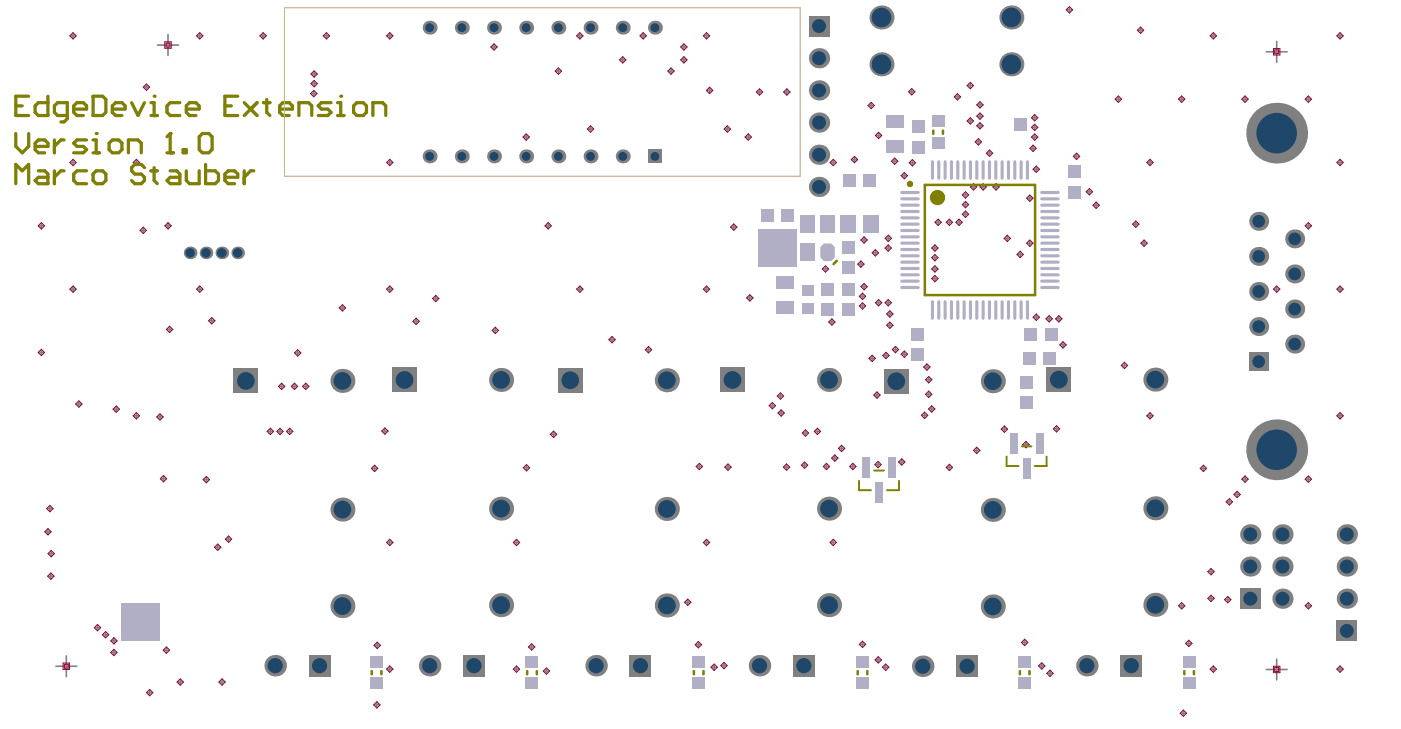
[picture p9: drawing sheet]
<svg xmlns="http://www.w3.org/2000/svg" width="368mm" height="192mm" viewBox="0 0 368 192" stroke-linecap="round" stroke-linejoin="round" font-family="sans-serif">
<g fill="none" stroke="#808080" stroke-width=".42">
<path d="M18.7 9.4h1M19.2 8.9v1M41.4 11.8h5.5M44.2 9.1v5.5M52 9.4h1M52.5 8.9v1M68.7 9.4h1M69.2 8.9v1M82.1 19.4h1M82.6 18.9v1M85.3 9.4h1M85.8 8.9v1"/>
<path d="M102 9.4h1M102.5 8.9v1M112.4 7.3h1.1M112.9 6.7v1.2M120.8 7.3h1.2M121.4 6.7v1.2M129.3 7.3h1.2M129.4 12.3h1M129.9 6.7v1.2M129.9 11.8v1M137.7 7.3h1.2M138.3 6.7v1.2"/>
<path d="M146.2 7.3h1.2M146.3 18.7h1M146.8 6.7v1.2M146.8 18.2v1M151.9 9.4h1M152.4 8.9v1M154.7 7.3h1.1M155.2 6.7v1.2M163.1 7.3h1.2M163.2 15.7h1M163.7 6.7v1.2M163.7 15.2v1"/>
<path d="M168.6 9.4h1M169.1 8.9v1M171.6 7.3h1.2M172.2 6.7v1.2M175.9 18.7h1M176.4 18.2v1M179.3 12.3h1M179.3 15.7h1M179.8 11.8v1M179.8 15.2v1M185.2 9.4h1M185.7 8.9v1"/>
<path d="M214.4 15.3h1.8M214.4 6.8h1.8M215.3 5.9v1.9M215.3 14.4v1.8M230.4 16.9h2.6M230.4 4.6h2.6M231.7 3.3v2.6M231.7 15.6v2.6M264.6 16.9h2.6M264.6 4.6h2.6M265.9 3.3v2.6M265.9 15.6v2.6"/>
<path d="M280.6 2.6h1M281.1 2.1v1M299.3 7.9h1M299.8 7.4v1M318.5 9.4h1M319 8.9v1M332.9 13.6h5.5M335.6 10.9v5.5M351.8 9.4h1M352.3 8.9v1M38 22.9h1M38.5 22.4v1"/>
<path d="M82 24.6h1M82.1 22h1M82.5 24.1v1M82.6 21.5v1M137.8 36h1M138.3 35.5v1M154.7 33.9h1M155.2 33.4v1M186.1 23.8h1M186.6 23.3v1M190.7 33.9h1M191.2 33.4v1"/>
<path d="M196.2 36h1M196.7 35.5v1M199.2 24.2h1M199.7 23.7v1M206.4 24.2h1M206.9 23.7v1M214.4 23.8h1.8M214.4 32.2h1.8M215.3 22.8v1.9M215.3 31.3v1.8M215.3 39.7v1.9M228.5 27.7h1"/>
<path d="M229 27.2v1M230.5 35.6h1M231 35.1v1M239.2 24.1h1M239.7 23.6v1M251.2 25.4h1M251.7 24.9v1M254.6 22.5h1M254.6 31.8h1M255.1 22v1M255.1 31.3v1M256.7 37.3h1"/>
<path d="M257.1 27.6h1M257.1 33.1h1M257.1 30.5h1M257.2 36.8v1M257.6 27.1v1M257.6 30v1M257.6 32.6v1M260.1 39.8v1M271.1 39h1M271.5 36h1M271.5 33.5h1M271.5 30.9h1"/>
<path d="M271.6 38.5v1M272 30.4v1M272 33v1M272 35.5v1M293.5 26.1h1M294 25.6v1M310.1 26.1h1M310.6 25.6v1M326.8 26.1h1M327.3 25.6v1M333 35h5.3M335.6 32.3v5.4"/>
<path d="M343.4 26.1h1M343.9 25.6v1M10.4 59.3h1M10.9 58.8v1M18.7 42.7h1M19.2 42.2v1M35.4 42.7h1M35.9 42.2v1M43.7 59.3h1M44.2 58.8v1M102 42.7h1M102.5 42.2v1"/>
<path d="M112.4 41.1h1.1M112.9 40.5v1.2M120.8 41.1h1.2M121.4 40.5v1.2M129.3 41.1h1.2M129.9 40.5v1.2M137.7 41.1h1.2M138.3 40.5v1.2M143.6 59.3h1M144.1 58.8v1M146.2 41.1h1.2M146.8 40.5v1.2"/>
<path d="M154.7 41.1h1.1M155.2 40.5v1.2M163.1 41.1h1.2M163.7 40.5v1.2M171.6 41.1h1.2M172.2 40.5v1.2M192.4 59.7h1M192.9 59.2v1M214.4 49.1h1.8M214.4 40.7h1.8M215.3 48.2v1.8M218.5 42.7h1"/>
<path d="M219 42.2v1M224.1 41.9h1M224.6 41.4v1M234.7 42.4h1M235.2 41.9v1M237.2 46.2h1M237.7 45.7v1M239.3 42.8h1M239.8 42.3v1M246.1 58.4h1M246.6 57.9v1M249.1 58.4h1"/>
<path d="M249.6 57.9v1M251.6 58.4h1M252.1 57.9v1M253.3 51.2h1M253.3 53.8h1M253.3 56.3h1M253.8 50.7v1M253.8 53.3v1M253.8 55.8v1M255.4 49.1h1M255.9 48.6v1M258 49.1h1"/>
<path d="M258.5 48.6v1M259.6 40.3h1M261.3 49.1h1M261.8 48.6v1M270.2 52.1h1M270.7 51.6v1M271.9 44.5h1M272.4 44v1M282.5 41.1h1M283 40.6v1M285.9 50.4h1M286.4 49.9v1"/>
<path d="M287.7 53.9h1M288.2 53.4v1M298.1 58.9h1M298.6 58.4v1M301.8 42.7h1M302.3 42.2v1M330.1 58.2h1.6M330.9 57.3v1.7M343.4 59.3h1M343.9 58.8v1M351.8 42.7h1M352.3 42.2v1"/>
<path d="M18.7 76h1M19.2 75.5v1M37.2 60.5h1M37.7 60v1M49.4 66.4h1.2M50 65.8v1.3M52 76h1M52.5 75.5v1M53.5 66.4h1.3M54.2 65.8v1.3M57.7 66.4h1.2M58.3 65.8v1.3"/>
<path d="M61.9 66.4h1.2M62.5 65.8v1.3M102 76h1M102.5 75.5v1M114.1 78.5h1M114.6 78v.9M151.9 76h1M152.4 75.5v1M185.2 76h1M185.7 75.5v1M196.6 78.3h1M197.1 77.8v1"/>
<path d="M216.5 70.7h1M217 70.2v1M225.8 69.4h1M226.2 77.9h1M226.3 68.9v1M226.7 63.1h1M226.7 75.3h1M226.7 77.4v1M226.7 79.9v1M227.2 62.6v1M227.2 74.8v1M229.6 66.4h1"/>
<path d="M230.1 65.9v1M230.5 79.5h1M231 79v1M233 79.5h1M233 65.2h1M233 62.6h1M233.5 64.7v1M233.5 79v1M233.5 62.1v1M245.3 70.7h1M245.3 73.2h1M245.3 67.7h1"/>
<path d="M245.3 65.2h1M245.8 64.7v1M245.8 67.2v1M245.8 70.2v1M245.8 72.7v1M264.3 62.6h1M264.8 62.1v1M267.7 66.9h1M268.2 66.4v1M270.2 63.9h1M270.7 63.4v1M300.3 63.9h1"/>
<path d="M300.8 63.4v1M330.1 76.6h1.6M330.1 67.4h1.6M330.9 66.5v1.7M330.9 75.8v1.6M335.1 76h1M335.6 75.5v1M339.5 62.8h1.7M339.5 72h1.7M340.4 61.9v1.7M340.4 71.1v1.7M351.8 76h1"/>
<path d="M352.3 75.5v1M10.4 92.6h1M10.9 92.1v1M44.1 86.6h1M44.6 86.1v1M55.2 84.3h1M55.7 83.8v1M64.6 98.9v2.4M77.8 92.7h1M78.3 92.2v1M89.5 80.9h1M90 80.4v1"/>
<path d="M90 98.9v2.4M105.2 99.8h2.3M106.3 98.7v2.3M108.9 84.5h1M109.4 84v1M129.7 86.8h1M130.2 86.3v1M130.6 99.8h2.3M131.7 98.7v2.3M148.8 99.9h2.3M149.9 98.8v2.3M160.4 89.3h1"/>
<path d="M160.9 88.8v1M170 91.9h1M170.5 91.4v1M174.1 99.9h2.4M175.3 98.8v2.3M191.4 99.8h2.3M192.6 98.7v2.3M216.8 99.8h2.3M217.9 98.7v2.3M218.2 84.6h1M218.7 84.1v1M226.2 80.4h1"/>
<path d="M228.8 94.2h1M229.3 93.7v1M232.4 93.4h1M232.9 92.9v1M233.4 85.5h1M233.4 82.5h1M233.9 82v1M233.9 85v1M234.9 91.9h1M235.4 91.4v1M235.6 99v2.3M237.2 93.1h1"/>
<path d="M237.7 92.6v1M243.2 96.5h1M243.6 99.8h1M243.7 96v1M244.1 99.3v1M261 99v2.3M271.9 83.4h1M272.4 82.9v1M275.3 83.8h1M275.8 83.3v1M277.2 99.8h2.3M277.8 83.8h1"/>
<path d="M278.3 83.3v1M278.3 98.6v2.3M278.9 90.6h1M279.4 90.1v1M295.1 96h1M295.6 95.5v1M302.6 99.8h2.3M303.7 98.6v2.3M330.1 85.8h1.6M330.1 95h1.6M330.9 85v1.6M330.9 94.2v1.7"/>
<path d="M339.5 90.4h1.7M339.5 81.2h1.7M340.4 80.4v1.6M340.4 89.6v1.7M20.2 106.2h1M20.7 105.7v1M30.1 107.5h1M30.6 107v1M35.4 109.3h1M35.9 108.8v1M41.6 109.6h1M42.1 109.1v1"/>
<path d="M63.5 100.1h2.3M70.6 113.4h1M71.1 112.9v1M73.1 113.4h1M73.5 101.5h1M73.6 112.9v1M74 101v1M75.6 113.4h1M76.1 112.9v1M76.9 101.5h1M77.4 101v1M79.9 101.5h1"/>
<path d="M80.4 101v1M88.9 100.1h2.3M100.7 113.3h1M101.2 112.8v1M145 114.1h1M145.5 113.6v1M202.5 106.6h1M203 106.1v1M204.7 104.1h1M204.8 108.5h1M205.2 103.6v1M205.3 108v1"/>
<path d="M211.2 113.8h1M211.7 113.3v1M214.4 113.4h1M214.9 112.9v1M219.5 119.9v1M220.7 117.8h1M221.2 117.3v1M230 103.8h1M230.5 103.3v1M234.5 100.2h2.3M242.6 109.1h1M243.1 108.6v1"/>
<path d="M243.6 103.6h1M244.1 103.1v1M244.4 107.5h1M244.9 107v1M256.3 118.4h1M256.8 117.9v.9M259.8 100.2h2.4M263.5 112.8h1M264 112.3v1M269.2 116.8h1M269.7 116.3v1M277.3 112.7h.9"/>
<path d="M277.8 112.2v1M301.8 109.3h1M302.3 108.8v1M333 118.2h5.3M335.6 115.5v5.4M351.8 109.3h1M352.3 108.8v1M12.1 139.7h1M12.6 139.2v1M12.6 133.7h1M13.1 133.2v.9M42.5 125.8h1"/>
<path d="M43 125.3v1M53.7 126h1M54.2 125.5v1M88.9 133.9h2.3M90 132.7v2.4M98 123.1h1M98.5 122.6v1M130.6 133.7h2.3M131.7 132.5v2.3M137.9 122.9h1M138.4 122.4v1M174.1 133.7h2.4"/>
<path d="M175.3 132.6v2.3M183.3 122.6h1M183.8 122.1v1M190.9 122.7h1M191.4 122.2v1M206.3 122.7h1M206.8 122.2v1M211 122.2h1M211.5 121.7v1M216.8 122.6h1M216.8 133.7h2.3M217.3 122.1v1"/>
<path d="M217.9 132.5v2.3M219 120.4h1M223.7 122.6h1M224.2 122.1v1M230.3 122.1h1M230.8 121.6v1M236.6 121.4h1M237.1 120.9v1M249.1 122.8h1M249.6 122.3v1M259.8 134h2.4M261 132.8v2.4"/>
<path d="M302.6 133.6h2.3M303.7 132.4v2.3M315.9 123.1h1M316.4 122.6v1M322.7 131.9h1M323.2 131.4v1M324.7 129.9h1M325.2 129.4v1M326.8 125.9h1M327.3 125.4v1M328.7 139.5v1.8M337.1 139.5v1.8"/>
<path d="M343.4 125.9h1M343.9 125.4v1M354.1 139.5v1.8M12.9 151.4h1M13 145.5h1M13.4 150.9v1M13.5 145v1M56.7 143.8h1M57.2 143.3v1M59.6 141.7h1M60.1 141.2v1M88.9 159.3h2.3"/>
<path d="M90 158.1v2.3M102 142.5h1M102.5 142v1M130.6 159h2.3M131.7 157.8v2.4M135.3 142.5h1M135.8 142v1M174.1 159.1h2.4M175.3 157.9v2.4M180.3 158.3h1M180.8 157.8v1M185.2 142.5h1"/>
<path d="M185.7 142v1M216.8 159h2.3M217.9 157.8v2.4M218.5 142.5h1M219 142v1M259.8 159.3h2.4M261 158.2v2.3M302.6 158.9h2.3M303.7 157.8v2.3M310.1 159.2h1M310.6 158.7v1M317.9 150.2h1"/>
<path d="M317.9 157.2h1M318.4 149.7v1M318.4 156.7v1M322.3 157.6h1M322.8 157.1v1M327.8 157.3h1.8M327.8 140.4h1.8M327.8 148.9h1.8M328.7 148v1.8M328.7 156.4v1.8M336.2 157.3h1.9M336.2 140.4h1.9"/>
<path d="M336.2 148.9h1.9M337.1 148v1.8M337.1 156.4v1.8M343.4 159.2h1M343.9 158.7v1M353.1 157.3h1.9M353.1 140.4h1.9M353.1 148.9h1.9M354.1 148v1.8M354.1 156.4v1.8M14.7 175.1h5.5M17.4 172.3v5.5"/>
<path d="M25.1 164.9h1M25.6 164.4v1M27.3 166.8h1M27.8 166.3v1M29.4 171.5h1M29.5 168.4h1M29.9 171v1M30 167.9v1M43.2 170.8h1M43.7 170.3v1M46.9 179.2h1M47.4 178.7v1"/>
<path d="M57.9 179.2h1M58.4 178.7v1M71.3 174.9h2M72.3 173.9v2M83 174.9h2M84 173.9v2M98.7 169.6h1M99.2 169.1v1M102 175.8h1M102.5 175.3v1M111.9 174.9h2M112.9 173.9v2"/>
<path d="M123.6 174.9h2M124.6 173.9v2M135.3 175.8h1M135.8 175.3v1M139.3 170h1M139.8 169.5v1M143.2 176.3h1M143.7 175.8v1M155.7 174.9h2M156.7 173.9v2M167.4 174.9h2M168.4 173.9v2"/>
<path d="M183.1 169.4h1M183.6 168.9v1M187.2 175.3h1M187.7 174.8v1M189.8 174.9h1M190.3 174.4v1M198.7 174.9h2M199.7 173.9v2M210.3 174.9h2M211.3 173.9v2M226.2 169.3h1M226.7 168.8v1"/>
<path d="M230.4 173.4h1M230.9 172.9v1M232.3 175.3h1M232.8 174.8v1M241.6 175.1h2M242.6 174.1v2M253.2 175.1h2M254.2 174.1v2M268.9 168.8h1M269.4 168.3v1M273.4 175h1M273.9 174.5v1"/>
<path d="M275.5 176.9h1M276 176.4v1M284.7 174.9h2M285.7 173.9v2M296.4 174.9h2M297.4 173.9v2M312 169.1h1M312.5 168.6v1M318.5 175.8h1M319 175.3v1M332.9 175.9h5.5M335.6 173.2v5.5"/>
<path d="M351.8 175.8h1M352.3 175.3v1M353.1 165.8h1.9M354.1 164.9v1.8M38.8 182h1M39.3 181.5v1M98.6 185.2h1M99.1 184.7v1M310.6 187.4h1M311.1 186.9v1"/>
</g>
<g fill="none" stroke="#8d0034" stroke-width=".26">
<path d="M18.4 9.4l.8-.8 .8 .8-.8 .9zM43.3 11h1.7v1.7h-1.7zM43.7 11.3h1v1h-1zM51.7 9.4l.8-.8 .9 .8-.9 .9zM68.3 9.4l.9-.8 .8 .8-.8 .9zM81.7 19.4l.9-.8 .8 .8-.8 .9zM85 9.4l.8-.8 .9 .8-.9 .9zM101.6 9.4l.9-.8 .8 .8-.8 .9zM112.1 6.8h.4l.4-.4 .5 .4h.4l-.4 .5 .4 .4h-.4l-.5 .4-.4-.4h-.4l.4-.4zM120.6 6.8h.4l.4-.4 .4 .4h.5l-.5 .5 .5 .4h-.5l-.4 .4-.4-.4h-.4l.4-.4zM129 6.8h.4l.5-.4 .4 .4h.4l-.4 .5 .4 .4h-.4l-.4 .4-.5-.4h-.4l.4-.4zM129 12.3l.9-.8 .8 .8-.8 .9z"/>
<path d="M137.5 6.8h.4l.4-.4 .5 .4h.4l-.4 .5 .4 .4h-.4l-.5 .4-.4-.4h-.4l.4-.4zM145.9 18.7l.9-.9 .8 .9-.8 .8zM145.9 6.8h.5l.4-.4 .4 .4h.4l-.4 .5 .4 .4h-.4l-.4 .4-.4-.4h-.5l.5-.4zM151.6 9.4l.8-.8 .9 .8-.9 .9zM154.4 6.8h.4l.4-.4 .5 .4h.4l-.4 .5 .4 .4h-.4l-.5 .4-.4-.4h-.4l.4-.4zM162.9 6.8h.4l.4-.4 .4 .4h.5l-.5 .5 .5 .4h-.5l-.4 .4-.4-.4h-.4l.4-.4zM162.9 15.7l.8-.8 .9 .8-.9 .9zM168.2 9.4l.9-.8 .8 .8-.8 .9zM171.3 6.8h.4l.5-.4 .4 .4h.4l-.4 .5 .4 .4h-.4l-.4 .4-.5-.4h-.4l.4-.4zM175.6 18.7l.8-.9 .8 .9-.8 .8zM178.9 12.3l.9-.8 .8 .8-.8 .9zM178.9 15.7l.9-.8 .8 .8-.8 .9z"/>
<path d="M184.9 9.4l.8-.8 .9 .8-.9 .9zM214.5 14.5h1.7v1.6h-1.7zM214.5 6h1.7v1.7h-1.7zM280.3 2.6l.8-.9 .9 .9-.9 .8zM299 7.9l.8-.8 .9 .8-.9 .9zM318.1 9.4l.9-.8 .8 .8-.8 .9zM334.8 12.8h1.7v1.7h-1.7zM335.1 13.1h1v1h-1zM351.4 9.4l.9-.8 .8 .8-.8 .9zM37.7 22.9l.8-.8 .8 .8-.8 .9zM81.6 24.6l.9-.8 .8 .8-.8 .8zM81.7 22l.9-.9 .8 .9-.8 .8z"/>
<path d="M137.5 36l.8-.8 .9 .8-.9 .9zM154.4 33.9l.8-.8 .9 .8-.9 .8zM185.7 23.8l.9-.9 .8 .9-.8 .8zM190.4 33.9l.8-.8 .9 .8-.9 .8zM195.9 36l.8-.8 .8 .8-.8 .9zM198.8 24.2l.9-.9 .8 .9-.8 .8zM206 24.2l.9-.9 .8 .9-.8 .8zM214.5 22.9h1.7v1.7h-1.7zM214.5 31.4h1.7v1.7h-1.7zM214.5 39.8h1.7v1.7h-1.7zM228.2 27.7l.8-.8 .9 .8-.9 .9zM230.1 35.6l.9-.9 .8 .9-.8 .8z"/>
<path d="M238.8 24.1l.9-.8 .8 .8-.8 .9zM250.8 25.4l.9-.8 .8 .8-.8 .9zM254.2 31.8l.9-.9 .8 .9-.8 .8zM254.2 22.5l.9-.9 .8 .9-.8 .8zM256.3 37.3l.9-.9 .8 .9-.8 .8zM256.8 33.1l.8-.9 .9 .9-.9 .8zM256.8 27.6l.8-.9 .9 .9-.9 .8zM256.8 30.5l.8-.8 .9 .8-.9 .9zM270.7 39l.9-.9 .8 .9-.8 .8zM271.2 36l.8-.8 .8 .8-.8 .9zM271.2 33.5l.8-.9 .8 .9-.8 .8zM271.2 30.9l.8-.8 .8 .8-.8 .9z"/>
<path d="M293.1 26.1l.9-.9 .8 .9-.8 .8zM309.8 26.1l.8-.9 .9 .9-.9 .8zM326.4 26.1l.9-.9 .8 .9-.8 .8zM334.8 34.6h.4v-.5h.8v.5h.5v.8h-.5v.4h-.8v-.4h-.4zM343.1 26.1l.8-.9 .9 .9-.9 .8zM10 59.3l.9-.8 .8 .8-.8 .9zM18.4 42.7l.8-.8 .8 .8-.8 .8zM35 42.7l.9-.8 .8 .8-.8 .8zM43.3 59.3l.9-.8 .8 .8-.8 .9zM101.6 42.7l.9-.8 .8 .8-.8 .8zM112.1 40.7h.4l.4-.5 .5 .5h.4l-.4 .4 .4 .4h-.4l-.5 .4-.4-.4h-.4l.4-.4zM120.6 40.7h.4l.4-.5 .4 .5h.5l-.5 .4 .5 .4h-.5l-.4 .4-.4-.4h-.4l.4-.4z"/>
<path d="M129 40.7h.4l.5-.5 .4 .5h.4l-.4 .4 .4 .4h-.4l-.4 .4-.5-.4h-.4l.4-.4zM137.5 40.7h.4l.4-.5 .5 .5h.4l-.4 .4 .4 .4h-.4l-.5 .4-.4-.4h-.4l.4-.4zM143.3 59.3l.8-.8 .9 .8-.9 .9zM145.9 40.7h.5l.4-.5 .4 .5h.4l-.4 .4 .4 .4h-.4l-.4 .4-.4-.4h-.5l.5-.4zM154.4 40.7h.4l.4-.5 .5 .5h.4l-.4 .4 .4 .4h-.4l-.5 .4-.4-.4h-.4l.4-.4zM162.9 40.7h.4l.4-.5 .4 .5h.5l-.5 .4 .5 .4h-.5l-.4 .4-.4-.4h-.4l.4-.4zM171.3 40.7h.4l.5-.5 .4 .5h.4l-.4 .4 .4 .4h-.4l-.4 .4-.5-.4h-.4l.4-.4zM192.1 59.7l.8-.9 .8 .9-.8 .8zM214.5 48.3h1.7v1.7h-1.7zM218.2 42.7l.8-.8 .9 .8-.9 .8zM223.8 41.9l.8-.8 .9 .8-.9 .9zM234.4 42.4l.8-.9 .8 .9-.8 .8z"/>
<path d="M236.9 46.2l.8-.9 .9 .9-.9 .8zM239 42.8l.8-.9 .9 .9-.9 .8zM245.8 58.4l.8-.8 .9 .8-.9 .9zM248.7 58.4l.9-.8 .8 .8-.8 .9zM251.3 58.4l.8-.8 .9 .8-.9 .9zM253 53.8l.8-.9 .9 .9-.9 .8zM253 56.3l.8-.8 .9 .8-.9 .8zM253 51.2l.8-.8 .9 .8-.9 .9zM255.1 49.1l.8-.8 .9 .8-.9 .9zM257.6 49.1l.9-.8 .8 .8-.8 .9zM259.3 40.3l.8-.9 .9 .9-.9 .8zM261 49.1l.8-.8 .9 .8-.9 .9z"/>
<path d="M269.9 52.1l.8-.9 .9 .9-.9 .8zM271.6 44.5l.8-.9 .9 .9-.9 .8zM282.1 41.1l.9-.9 .8 .9-.8 .8zM285.5 50.4l.9-.9 .8 .9-.8 .8zM287.3 53.9l.9-.8 .8 .8-.8 .9zM297.7 58.9l.9-.8 .8 .8-.8 .9zM301.5 42.7l.8-.8 .9 .8-.9 .8zM330 57.3h.5l.4 .4 .4-.4h.4v.4l-.4 .5 .4 .4v.4h-.4l-.4-.4-.4 .4h-.5v-.4l.5-.4-.5-.5zM343.1 59.3l.8-.8 .9 .8-.9 .9zM351.4 42.7l.9-.8 .8 .8-.8 .8zM18.4 76l.8-.9 .8 .9-.8 .8zM36.8 60.5l.9-.8 .8 .8-.8 .9z"/>
<path d="M49.1 65.6h1.7l-.8 1.7zM51.7 76l.8-.9 .9 .9-.9 .8zM53.3 65.6h1.7l-.8 1.7zM57.5 65.6h1.7l-.9 1.7zM61.6 65.6h1.7l-.8 1.7zM101.6 76l.9-.9 .8 .9-.8 .8zM113.7 78.5l.9-.9 .8 .9-.8 .8zM151.6 76l.8-.9 .9 .9-.9 .8zM184.9 76l.8-.9 .9 .9-.9 .8zM196.3 78.3l.8-.9 .9 .9-.9 .8zM216.2 70.7l.8-.9 .9 .9-.9 .8zM225.5 69.4l.8-.8 .9 .8-.9 .9z"/>
<path d="M225.9 77.9l.8-.9 .9 .9-.9 .8zM226.3 75.3l.9-.8 .8 .8-.8 .9zM226.3 63.1l.9-.9 .8 .9-.8 .8zM229.3 66.4l.8-.8 .9 .8-.9 .9zM230.1 79.5l.9-.8 .8 .8-.8 .9zM232.7 65.2l.8-.9 .9 .9-.9 .8zM232.7 79.5l.8-.8 .9 .8-.9 .9zM232.7 62.6l.8-.8 .9 .8-.9 .9zM244.9 65.2l.9-.9 .8 .9-.8 .8zM244.9 73.2l.9-.8 .8 .8-.8 .9zM244.9 70.7l.9-.9 .8 .9-.8 .8zM244.9 67.7l.9-.8 .8 .8-.8 .9z"/>
<path d="M264 62.6l.8-.8 .9 .8-.9 .9zM267.3 66.9l.9-.9 .8 .9-.8 .8zM269.9 63.9l.8-.8 .9 .8-.9 .9zM299.9 63.9l.9-.8 .8 .8-.8 .9zM330 66.5h.5l.4 .4 .4-.4h.4v.4l-.4 .5 .4 .4v.4h-.4l-.4-.4-.4 .4h-.5v-.4l.5-.4-.5-.5zM330 75.7h.5l.4 .5 .4-.5h.4v.5l-.4 .4 .4 .4v.4h-.4l-.4-.4-.4 .4h-.5v-.4l.5-.4-.5-.4zM334.8 76l.8-.9 .9 .9-.9 .8zM339.5 61.9h.4l.5 .4 .4-.4h.4v.4l-.4 .5 .4 .4v.4h-.4l-.4-.4-.5 .4h-.4v-.4l.4-.4-.4-.5zM339.5 71.1h.4l.5 .5 .4-.5h.4v.5l-.4 .4 .4 .4v.4h-.4l-.4-.4-.5 .4h-.4v-.4l.4-.4-.4-.4zM351.4 76l.9-.9 .8 .9-.8 .8zM10 92.6l.9-.8 .8 .8-.8 .9zM43.7 86.6l.9-.9 .8 .9-.8 .8z"/>
<path d="M54.8 84.3l.9-.9 .8 .9-.8 .8zM77.4 92.7l.9-.8 .8 .8-.8 .9zM89.2 80.9l.8-.8 .9 .8-.9 .8zM108.5 84.5l.9-.9 .8 .9-.8 .8zM129.4 86.8l.8-.8 .9 .8-.9 .9zM160.1 89.3l.8-.9 .8 .9-.8 .8zM169.6 91.9l.9-.9 .8 .9-.8 .8zM217.9 84.6l.8-.8 .8 .8-.8 .9zM225.9 80.4l.8-.9 .9 .9-.9 .8zM228.4 94.2l.9-.9 .8 .9-.8 .8zM232.1 93.4l.8-.8 .9 .8-.9 .9zM233.1 82.5l.8-.8 .9 .8-.9 .9z"/>
<path d="M233.1 85.5l.8-.9 .9 .9-.9 .8zM234.6 91.9l.8-.9 .8 .9-.8 .8zM236.9 93.1l.8-.9 .9 .9-.9 .8zM242.8 96.5l.9-.9 .8 .9-.8 .8zM243.3 99.8l.8-.9 .9 .9-.9 .8zM271.6 83.4l.8-.9 .9 .9-.9 .8zM275 83.8l.8-.9 .9 .9-.9 .8zM277.5 83.8l.8-.9 .9 .9-.9 .8zM278.6 90.6l.8-.8 .9 .8-.9 .9zM294.8 96l.8-.8 .8 .8-.8 .9zM330 94.2h.5l.4 .4 .4-.4h.4v.4l-.4 .4 .4 .5v.4h-.4l-.4-.4-.4 .4h-.5v-.4l.5-.5-.5-.4zM330 85h.5l.4 .4 .4-.4h.4v.4l-.4 .4 .4 .4v.5h-.4l-.4-.5-.4 .5h-.5v-.5l.5-.4-.5-.4z"/>
<path d="M339.5 89.6h.4l.5 .4 .4-.4h.4v.4l-.4 .4 .4 .4v.5h-.4l-.4-.5-.5 .5h-.4v-.5l.4-.4-.4-.4zM339.5 80.4h.4l.5 .4 .4-.4h.4v.4l-.4 .4 .4 .4v.4h-.4l-.4-.4-.5 .4h-.4v-.4l.4-.4-.4-.4zM19.9 106.2l.8-.9 .9 .9-.9 .8zM29.7 107.5l.9-.8 .8 .8-.8 .9zM35 109.3l.9-.9 .8 .9-.8 .8zM41.2 109.6l.9-.9 .8 .9-.8 .8zM70.2 113.4l.9-.9 .8 .9-.8 .8zM72.8 113.4l.8-.9 .9 .9-.9 .8zM73.2 101.5l.8-.8 .9 .8-.9 .9zM75.3 113.4l.8-.9 .9 .9-.9 .8zM76.6 101.5l.8-.8 .9 .8-.9 .9zM79.5 101.5l.9-.8 .8 .8-.8 .9z"/>
<path d="M100.3 113.3l.9-.9 .8 .9-.8 .8zM144.7 114.1l.8-.8 .9 .8-.9 .9zM202.2 106.6l.8-.8 .9 .8-.9 .8zM204.3 104.1l.9-.9 .8 .9-.8 .8zM204.5 108.5l.8-.8 .9 .8-.9 .9zM210.9 113.8l.8-.9 .9 .9-.9 .8zM214 113.4l.9-.9 .8 .9-.8 .8zM220.4 117.8l.8-.8 .9 .8-.9 .9zM229.7 103.8l.8-.8 .9 .8-.9 .9zM242.2 109.1l.9-.8 .8 .8-.8 .9zM243.3 103.6l.8-.8 .9 .8-.9 .9zM244.1 107.5l.8-.9 .9 .9-.9 .8z"/>
<path d="M255.9 118.4l.9-.9 .8 .9-.8 .8zM263.2 112.8l.8-.9 .9 .9-.9 .8zM268.9 116.8l.8-.8 .9 .8-.9 .9zM276.9 112.7l.9-.9 .8 .9-.8 .8zM301.5 109.3l.8-.9 .9 .9-.9 .8zM334.8 117.8h.4v-.5h.8v.5h.5v.8h-.5v.4h-.8v-.4h-.4zM351.4 109.3l.9-.9 .8 .9-.8 .8zM11.8 139.7l.8-.8 .9 .8-.9 .9zM12.3 133.7l.8-.9 .9 .9-.9 .8zM42.1 125.8l.9-.9 .8 .9-.8 .8zM53.4 126l.8-.8 .9 .8-.9 .9zM97.6 123.1l.9-.9 .8 .9-.8 .8z"/>
<path d="M137.6 122.9l.8-.8 .9 .8-.9 .9zM183 122.6l.8-.9 .9 .9-.9 .8zM190.5 122.7l.9-.8 .8 .8-.8 .9zM205.9 122.7l.9-.8 .8 .8-.8 .9zM210.7 122.2l.8-.8 .9 .8-.9 .9zM216.4 122.6l.9-.9 .8 .9-.8 .8zM218.6 120.4l.9-.9 .8 .9-.8 .8zM223.4 122.6l.8-.9 .8 .9-.8 .8zM230 122.1l.8-.9 .9 .9-.9 .8zM236.2 121.4l.9-.9 .8 .9-.8 .8zM248.7 122.8l.9-.8 .8 .8-.8 .9zM315.5 123.1l.9-.9 .8 .9-.8 .8z"/>
<path d="M322.3 131.9l.9-.9 .8 .9-.8 .8zM324.4 129.9l.8-.8 .9 .8-.9 .9zM326.4 125.9l.9-.8 .8 .8-.8 .8zM327.8 139.6h1.7v1.7h-1.7zM336.3 139.6h1.7v1.7h-1.7zM343.1 125.9l.8-.8 .9 .8-.9 .8zM353.2 139.6h1.7v1.7h-1.7zM12.5 151.4l.9-.8 .8 .8-.8 .8zM12.6 145.5l.9-.9 .8 .9-.8 .8zM56.4 143.8l.8-.9 .9 .9-.9 .8zM59.2 141.7l.9-.9 .8 .9-.8 .8zM101.6 142.5l.9-.8 .8 .8-.8 .9z"/>
<path d="M134.9 142.5l.9-.8 .8 .8-.8 .9zM179.9 158.3l.9-.9 .8 .9-.8 .8zM184.9 142.5l.8-.8 .9 .8-.9 .9zM218.2 142.5l.8-.8 .9 .8-.9 .9zM309.8 159.2l.8-.9 .9 .9-.9 .8zM317.5 157.2l.9-.8 .8 .8-.8 .9zM317.5 150.2l.9-.8 .8 .8-.8 .9zM321.9 157.6l.9-.9 .8 .9-.8 .8zM327.8 156.5h1.7v1.7h-1.7zM327.8 148h1.7v1.7h-1.7zM336.3 156.5h1.7v1.7h-1.7zM336.3 148h1.7v1.7h-1.7z"/>
<path d="M343.1 159.2l.8-.9 .9 .9-.9 .8zM353.2 148h1.7v1.7h-1.7zM353.2 156.5h1.7v1.7h-1.7zM16.6 174.2h1.7v1.7h-1.7zM16.9 174.6h1v1h-1zM24.8 164.9l.8-.8 .9 .8-.9 .9zM26.9 166.8l.9-.9 .8 .9-.8 .8zM29.1 171.5l.8-.9 .9 .9-.9 .8zM29.1 168.4l.9-.9 .8 .9-.8 .8zM42.9 170.8l.8-.8 .9 .8-.9 .9zM46.5 179.2l.9-.8 .8 .8-.8 .9zM57.5 179.2l.9-.8 .8 .8-.8 .9z"/>
<path d="M71.5 174.1l.8 .4 .9-.4-.4 .8 .4 .9-.9-.5-.8 .5 .4-.9zM83.2 174.1l.8 .4 .8-.4-.4 .8 .4 .9-.8-.5-.8 .5 .4-.9zM98.3 169.6l.9-.9 .8 .9-.8 .8zM101.6 175.8l.9-.8 .8 .8-.8 .9zM112.1 174.1l.8 .4 .9-.4-.4 .8 .4 .9-.9-.5-.8 .5 .4-.9zM123.8 174.1l.8 .4 .9-.4-.5 .8 .5 .9-.9-.5-.8 .5 .4-.9zM134.9 175.8l.9-.8 .8 .8-.8 .9zM138.9 170l.9-.8 .8 .8-.8 .8zM142.8 176.3l.9-.8 .8 .8-.8 .9zM155.9 174.1l.8 .4 .8-.4-.4 .8 .4 .9-.8-.5-.8 .5 .4-.9zM167.5 174.1l.9 .4 .8-.4-.4 .8 .4 .9-.8-.5-.9 .5 .4-.9zM182.7 169.4l.9-.8 .8 .8-.8 .9z"/>
<path d="M186.9 175.3l.8-.8 .9 .8-.9 .9zM189.5 174.9l.8-.9 .9 .9-.9 .8zM198.8 174.1l.9 .4 .8-.4-.4 .8 .4 .9-.8-.5-.9 .5 .4-.9zM210.5 174.1l.8 .4 .9-.4-.5 .8 .5 .9-.9-.5-.8 .5 .4-.9zM225.9 169.3l.8-.8 .9 .8-.9 .9zM230 173.4l.9-.8 .8 .8-.8 .8zM232 175.3l.8-.8 .9 .8-.9 .9zM241.7 174.2l.9 .5 .8-.5-.4 .9 .4 .8-.8-.4-.9 .4 .5-.8zM253.4 174.2l.8 .5 .9-.5-.4 .9 .4 .8-.9-.4-.8 .4 .4-.8zM268.5 168.8l.9-.8 .8 .8-.8 .9zM273 175l.9-.9 .8 .9-.8 .8zM275.2 176.9l.8-.8 .9 .8-.9 .9z"/>
<path d="M284.9 174.1l.8 .4 .9-.4-.5 .8 .5 .9-.9-.5-.8 .5 .4-.9zM296.5 174.1l.9 .4 .8-.4-.4 .8 .4 .9-.8-.5-.9 .5 .5-.9zM311.7 169.1l.8-.9 .9 .9-.9 .8zM318.1 175.8l.9-.8 .8 .8-.8 .9zM334.8 175.1h1.7v1.7h-1.7zM335.1 175.4h1v1h-1zM351.4 175.8l.9-.8 .8 .8-.8 .9zM353.2 164.9h1.7v1.7h-1.7zM38.5 182l.8-.8 .9 .8-.9 .8zM98.2 185.2l.9-.8 .8 .8-.8 .9zM310.2 187.4l.9-.8 .8 .8-.8 .9z"/>
<circle cx="231.7" cy="4.6" r=".51"/>
<circle cx="231.7" cy="16.9" r=".51"/>
<circle cx="231.7" cy="16.9" r=".85"/>
<circle cx="231.7" cy="4.6" r=".85"/>
<circle cx="265.9" cy="4.6" r=".51"/>
<circle cx="265.9" cy="16.9" r=".51"/>
<circle cx="265.9" cy="16.9" r=".85"/>
<circle cx="265.9" cy="4.6" r=".85"/>
<circle cx="106.3" cy="99.8" r=".85"/>
<circle cx="131.7" cy="99.8" r=".85"/>
<circle cx="149.9" cy="99.9" r=".85"/>
<circle cx="175.3" cy="99.9" r=".85"/>
<circle cx="192.6" cy="99.8" r=".85"/>
<circle cx="217.9" cy="99.8" r=".85"/>
<circle cx="278.3" cy="99.8" r=".85"/>
<circle cx="303.7" cy="99.8" r=".85"/>
<circle cx="64.6" cy="100.1" r=".85"/>
<circle cx="90" cy="100.1" r=".85"/>
<circle cx="235.6" cy="100.2" r=".85"/>
<circle cx="261" cy="100.2" r=".85"/>
<circle cx="90" cy="133.9" r=".85"/>
<circle cx="131.7" cy="133.7" r=".85"/>
<circle cx="175.3" cy="133.7" r=".85"/>
<circle cx="217.9" cy="133.7" r=".85"/>
<circle cx="261" cy="134" r=".85"/>
<circle cx="303.7" cy="133.6" r=".85"/>
<circle cx="90" cy="159.3" r=".85"/>
<circle cx="131.7" cy="159" r=".85"/>
<circle cx="175.3" cy="159.1" r=".85"/>
<circle cx="217.9" cy="159" r=".85"/>
<circle cx="261" cy="159.3" r=".85"/>
<circle cx="303.7" cy="158.9" r=".85"/>
</g>
<circle cx="354.1" cy="157.3" r="2.66" fill="#808080"/>
<circle cx="354.1" cy="157.3" r="1.83" fill="#1f4769"/>
<circle cx="340.4" cy="62.8" r="2.5" fill="#808080"/>
<circle cx="340.4" cy="62.8" r="1.67" fill="#1f4769"/>
<circle cx="354.1" cy="140.4" r="2.66" fill="#808080"/>
<circle cx="354.1" cy="140.4" r="1.83" fill="#1f4769"/>
<circle cx="354.1" cy="148.9" r="2.66" fill="#808080"/>
<circle cx="354.1" cy="148.9" r="1.83" fill="#1f4769"/>
<circle cx="340.4" cy="90.4" r="2.5" fill="#808080"/>
<circle cx="340.4" cy="90.4" r="1.67" fill="#1f4769"/>
<circle cx="340.4" cy="72" r="2.5" fill="#808080"/>
<circle cx="340.4" cy="72" r="1.67" fill="#1f4769"/>
<path d="M170.3 39.3h3.7v3.6h-3.7z" fill-rule="evenodd" fill="#808080"/>
<circle cx="172.2" cy="41.1" r="1.17" fill="#1f4769"/>
<circle cx="172.2" cy="7.3" r="1.83" fill="#808080"/>
<circle cx="172.2" cy="7.3" r="1.17" fill="#1f4769"/>
<circle cx="163.7" cy="41.1" r="1.83" fill="#808080"/>
<circle cx="163.7" cy="41.1" r="1.17" fill="#1f4769"/>
<circle cx="163.7" cy="7.3" r="1.83" fill="#808080"/>
<circle cx="163.7" cy="7.3" r="1.17" fill="#1f4769"/>
<circle cx="138.3" cy="41.1" r="1.83" fill="#808080"/>
<circle cx="138.3" cy="41.1" r="1.17" fill="#1f4769"/>
<circle cx="138.3" cy="7.3" r="1.83" fill="#808080"/>
<circle cx="138.3" cy="7.3" r="1.17" fill="#1f4769"/>
<circle cx="129.9" cy="41.1" r="1.83" fill="#808080"/>
<circle cx="129.9" cy="41.1" r="1.17" fill="#1f4769"/>
<circle cx="129.9" cy="7.3" r="1.83" fill="#808080"/>
<circle cx="129.9" cy="7.3" r="1.17" fill="#1f4769"/>
<circle cx="62.5" cy="66.4" r="1.66" fill="#808080"/>
<circle cx="62.5" cy="66.4" r="1.25" fill="#1f4769"/>
<circle cx="50" cy="66.4" r="1.66" fill="#808080"/>
<circle cx="50" cy="66.4" r="1.25" fill="#1f4769"/>
<path d="M351.4 163.1h5.3v5.3h-5.3z" fill-rule="evenodd" fill="#808080"/>
<circle cx="354.1" cy="165.8" r="1.83" fill="#1f4769"/>
<circle cx="340.4" cy="81.2" r="2.5" fill="#808080"/>
<circle cx="340.4" cy="81.2" r="1.67" fill="#1f4769"/>
<circle cx="337.1" cy="157.3" r="2.66" fill="#808080"/>
<circle cx="337.1" cy="157.3" r="1.83" fill="#1f4769"/>
<path d="M326 154.7h5.3v5.3h-5.3z" fill-rule="evenodd" fill="#808080"/>
<circle cx="328.7" cy="157.3" r="1.83" fill="#1f4769"/>
<circle cx="330.9" cy="76.6" r="2.5" fill="#808080"/>
<circle cx="330.9" cy="76.6" r="1.67" fill="#1f4769"/>
<circle cx="215.3" cy="49.1" r="2.66" fill="#808080"/>
<circle cx="215.3" cy="49.1" r="1.83" fill="#1f4769"/>
<circle cx="215.3" cy="15.3" r="2.66" fill="#808080"/>
<circle cx="215.3" cy="15.3" r="1.83" fill="#1f4769"/>
<circle cx="337.1" cy="140.4" r="2.66" fill="#808080"/>
<circle cx="337.1" cy="140.4" r="1.83" fill="#1f4769"/>
<circle cx="328.7" cy="140.4" r="2.66" fill="#808080"/>
<circle cx="328.7" cy="140.4" r="1.83" fill="#1f4769"/>
<circle cx="337.1" cy="148.9" r="2.66" fill="#808080"/>
<circle cx="337.1" cy="148.9" r="1.83" fill="#1f4769"/>
<circle cx="328.7" cy="148.9" r="2.66" fill="#808080"/>
<circle cx="328.7" cy="148.9" r="1.83" fill="#1f4769"/>
<circle cx="330.9" cy="85.8" r="2.5" fill="#808080"/>
<circle cx="330.9" cy="85.8" r="1.67" fill="#1f4769"/>
<path d="M328.4 92.5h5v5h-5z" fill-rule="evenodd" fill="#808080"/>
<circle cx="330.9" cy="95" r="1.67" fill="#1f4769"/>
<circle cx="330.9" cy="67.4" r="2.5" fill="#808080"/>
<circle cx="330.9" cy="67.4" r="1.67" fill="#1f4769"/>
<path d="M294.5 172.1h5.7v5.6h-5.7z" fill-rule="evenodd" fill="#808080"/>
<circle cx="297.4" cy="174.9" r="2" fill="#1f4769"/>
<circle cx="303.7" cy="158.9" r="3.2" fill="#808080"/>
<circle cx="303.7" cy="158.9" r="2.33" fill="#1f4769"/>
<circle cx="303.7" cy="99.8" r="3.2" fill="#808080"/>
<circle cx="303.7" cy="99.8" r="2.33" fill="#1f4769"/>
<path d="M275.2 96.6h6.3v6.3h-6.3z" fill-rule="evenodd" fill="#808080"/>
<circle cx="278.3" cy="99.8" r="2.33" fill="#1f4769"/>
<circle cx="265.9" cy="16.9" r="3.2" fill="#808080"/>
<circle cx="265.9" cy="16.9" r="2.58" fill="#1f4769"/>
<path d="M251.4 172.2h5.7v5.7h-5.7z" fill-rule="evenodd" fill="#808080"/>
<circle cx="254.2" cy="175.1" r="2" fill="#1f4769"/>
<circle cx="242.6" cy="175.1" r="2.83" fill="#808080"/>
<circle cx="242.6" cy="175.1" r="2" fill="#1f4769"/>
<path d="M208.5 172.1h5.7v5.6h-5.7z" fill-rule="evenodd" fill="#808080"/>
<circle cx="211.3" cy="174.9" r="2" fill="#1f4769"/>
<circle cx="217.9" cy="159" r="3.2" fill="#808080"/>
<circle cx="217.9" cy="159" r="2.33" fill="#1f4769"/>
<circle cx="217.9" cy="99.8" r="3.2" fill="#808080"/>
<circle cx="217.9" cy="99.8" r="2.33" fill="#1f4769"/>
<circle cx="215.3" cy="32.2" r="2.66" fill="#808080"/>
<circle cx="215.3" cy="32.2" r="1.83" fill="#1f4769"/>
<circle cx="215.3" cy="40.7" r="2.66" fill="#808080"/>
<circle cx="215.3" cy="40.7" r="1.83" fill="#1f4769"/>
<path d="M212.7 4.2h5.3v5.3h-5.3z" fill-rule="evenodd" fill="#808080"/>
<circle cx="215.3" cy="6.8" r="1.83" fill="#1f4769"/>
<circle cx="215.3" cy="23.8" r="2.66" fill="#808080"/>
<circle cx="215.3" cy="23.8" r="1.83" fill="#1f4769"/>
<circle cx="199.7" cy="174.9" r="2.83" fill="#808080"/>
<circle cx="199.7" cy="174.9" r="2" fill="#1f4769"/>
<path d="M189.4 96.7h6.3v6.3h-6.3z" fill-rule="evenodd" fill="#808080"/>
<circle cx="192.6" cy="99.8" r="2.33" fill="#1f4769"/>
<path d="M165.5 172.1h5.7v5.6h-5.7z" fill-rule="evenodd" fill="#808080"/>
<circle cx="168.4" cy="174.9" r="2" fill="#1f4769"/>
<circle cx="156.7" cy="174.9" r="2.83" fill="#808080"/>
<circle cx="156.7" cy="174.9" r="2" fill="#1f4769"/>
<circle cx="155.2" cy="41.1" r="1.83" fill="#808080"/>
<circle cx="155.2" cy="41.1" r="1.17" fill="#1f4769"/>
<circle cx="155.2" cy="7.3" r="1.83" fill="#808080"/>
<circle cx="155.2" cy="7.3" r="1.17" fill="#1f4769"/>
<circle cx="131.7" cy="159" r="3.2" fill="#808080"/>
<circle cx="131.7" cy="159" r="2.33" fill="#1f4769"/>
<circle cx="131.7" cy="99.8" r="3.2" fill="#808080"/>
<circle cx="131.7" cy="99.8" r="2.33" fill="#1f4769"/>
<circle cx="146.8" cy="41.1" r="1.83" fill="#808080"/>
<circle cx="146.8" cy="41.1" r="1.17" fill="#1f4769"/>
<circle cx="146.8" cy="7.3" r="1.83" fill="#808080"/>
<circle cx="146.8" cy="7.3" r="1.17" fill="#1f4769"/>
<circle cx="112.9" cy="174.9" r="2.83" fill="#808080"/>
<circle cx="112.9" cy="174.9" r="2" fill="#1f4769"/>
<path d="M103.2 96.7h6.3v6.3h-6.3z" fill-rule="evenodd" fill="#808080"/>
<circle cx="106.3" cy="99.8" r="2.33" fill="#1f4769"/>
<circle cx="121.4" cy="41.1" r="1.83" fill="#808080"/>
<circle cx="121.4" cy="41.1" r="1.17" fill="#1f4769"/>
<circle cx="112.9" cy="41.1" r="1.83" fill="#808080"/>
<circle cx="112.9" cy="41.1" r="1.17" fill="#1f4769"/>
<circle cx="112.9" cy="7.3" r="1.83" fill="#808080"/>
<circle cx="112.9" cy="7.3" r="1.17" fill="#1f4769"/>
<circle cx="121.4" cy="7.3" r="1.83" fill="#808080"/>
<circle cx="121.4" cy="7.3" r="1.17" fill="#1f4769"/>
<path d="M81.2 172.1h5.6v5.6h-5.6z" fill-rule="evenodd" fill="#808080"/>
<circle cx="84" cy="174.9" r="2" fill="#1f4769"/>
<circle cx="90" cy="159.3" r="3.2" fill="#808080"/>
<circle cx="90" cy="159.3" r="2.33" fill="#1f4769"/>
<circle cx="90" cy="100.1" r="3.2" fill="#808080"/>
<circle cx="90" cy="100.1" r="2.33" fill="#1f4769"/>
<path d="M61.5 96.9h6.3v6.4h-6.3z" fill-rule="evenodd" fill="#808080"/>
<circle cx="64.6" cy="100.1" r="2.33" fill="#1f4769"/>
<circle cx="54.2" cy="66.4" r="1.66" fill="#808080"/>
<circle cx="54.2" cy="66.4" r="1.25" fill="#1f4769"/>
<circle cx="58.3" cy="66.4" r="1.66" fill="#808080"/>
<circle cx="58.3" cy="66.4" r="1.25" fill="#1f4769"/>
<circle cx="330.9" cy="58.2" r="2.5" fill="#808080"/>
<circle cx="330.9" cy="58.2" r="1.67" fill="#1f4769"/>
<circle cx="303.7" cy="133.6" r="3.2" fill="#808080"/>
<circle cx="303.7" cy="133.6" r="2.33" fill="#1f4769"/>
<circle cx="265.9" cy="4.6" r="3.2" fill="#808080"/>
<circle cx="265.9" cy="4.6" r="2.58" fill="#1f4769"/>
<circle cx="217.9" cy="133.7" r="3.2" fill="#808080"/>
<circle cx="217.9" cy="133.7" r="2.33" fill="#1f4769"/>
<circle cx="131.7" cy="133.7" r="3.2" fill="#808080"/>
<circle cx="131.7" cy="133.7" r="2.33" fill="#1f4769"/>
<circle cx="90" cy="133.9" r="3.2" fill="#808080"/>
<circle cx="90" cy="133.9" r="2.33" fill="#1f4769"/>
<circle cx="285.7" cy="174.9" r="2.83" fill="#808080"/>
<circle cx="285.7" cy="174.9" r="2" fill="#1f4769"/>
<circle cx="261" cy="159.3" r="3.2" fill="#808080"/>
<circle cx="261" cy="159.3" r="2.33" fill="#1f4769"/>
<path d="M232.5 97h6.3v6.3h-6.3z" fill-rule="evenodd" fill="#808080"/>
<circle cx="235.6" cy="100.2" r="2.33" fill="#1f4769"/>
<circle cx="261" cy="100.2" r="3.2" fill="#808080"/>
<circle cx="261" cy="100.2" r="2.33" fill="#1f4769"/>
<circle cx="231.7" cy="16.9" r="3.2" fill="#808080"/>
<circle cx="231.7" cy="16.9" r="2.58" fill="#1f4769"/>
<path d="M121.8 172.1h5.6v5.6h-5.6z" fill-rule="evenodd" fill="#808080"/>
<circle cx="124.6" cy="174.9" r="2" fill="#1f4769"/>
<circle cx="175.3" cy="159.1" r="3.2" fill="#808080"/>
<circle cx="175.3" cy="159.1" r="2.33" fill="#1f4769"/>
<path d="M146.8 96.8h6.3v6.3h-6.3z" fill-rule="evenodd" fill="#808080"/>
<circle cx="149.9" cy="99.9" r="2.33" fill="#1f4769"/>
<circle cx="175.3" cy="99.9" r="3.2" fill="#808080"/>
<circle cx="175.3" cy="99.9" r="2.33" fill="#1f4769"/>
<circle cx="72.3" cy="174.9" r="2.83" fill="#808080"/>
<circle cx="72.3" cy="174.9" r="2" fill="#1f4769"/>
<circle cx="335.6" cy="118.2" r="8" fill="#808080"/>
<circle cx="335.6" cy="118.2" r="5.3" fill="#1f4769"/>
<circle cx="261" cy="134" r="3.2" fill="#808080"/>
<circle cx="261" cy="134" r="2.33" fill="#1f4769"/>
<circle cx="231.7" cy="4.6" r="3.2" fill="#808080"/>
<circle cx="231.7" cy="4.6" r="2.58" fill="#1f4769"/>
<circle cx="175.3" cy="133.7" r="3.2" fill="#808080"/>
<circle cx="175.3" cy="133.7" r="2.33" fill="#1f4769"/>
<circle cx="335.6" cy="35" r="8" fill="#808080"/>
<circle cx="335.6" cy="35" r="5.3" fill="#1f4769"/>
<g fill="#b0afc5">
<path d="M272.3 113.9h2v5.3h-2z" fill-rule="evenodd"/>
<path d="M265.5 113.9h2v5.3h-2z" fill-rule="evenodd"/>
</g>
<path d="M237 53.9h4.4M237 55.6h4.4M237 57.2h4.4M237 50.6h4.4M237 73.9h4.4M237 75.5h4.4M237 67.2h4.4M237 68.9h4.4M237 70.6h4.4M237 60.6h4.4M237 62.2h4.4M237 63.9h4.4" fill="none" stroke="#b0afc5" stroke-width=".83"/>
<g fill="#b0afc5">
<path d="M233.5 120.2h2v5.4h-2z" fill-rule="evenodd"/>
<path d="M226.7 120.2h2v5.4h-2z" fill-rule="evenodd"/>
<path d="M215.8 74.4h3.3v3.3h-3.3z" fill-rule="evenodd"/>
<path d="M210.9 75h3v2.7h-3z" fill-rule="evenodd"/>
<path d="M310.9 178.1h3.4v3h-3.4z" fill-rule="evenodd"/>
<path d="M310.9 172.4h3.4v3h-3.4z" fill-rule="evenodd"/>
</g>
<path d="M250.1 42.5v4.3M251.8 42.5v4.3M253.5 42.5v4.3M255.1 42.5v4.3M256.8 42.5v4.3M258.4 42.5v4.3M260.1 42.5v4.3M261.8 42.5v4.3M265.1 42.5v4.3M266.8 42.5v4.3M268.4 42.5v4.3" fill="none" stroke="#b0afc5" stroke-width=".83"/>
<g fill="#b0afc5">
<path d="M245 36.1h3.3v3h-3.3z" fill-rule="evenodd"/>
<path d="M245 30.4h3.3v3h-3.3z" fill-rule="evenodd"/>
</g>
<path d="M237 58.9h4.4M237 52.2h4.4M245.1 42.5v4.3M246.8 42.5v4.3M237 65.6h4.4M237 72.2h4.4" fill="none" stroke="#b0afc5" stroke-width=".83"/>
<g fill="#b0afc5">
<path d="M230.1 126.9h2v5.3h-2z" fill-rule="evenodd"/>
<path d="M225.1 178.1h3.3v3h-3.3z" fill-rule="evenodd"/>
<path d="M225.1 172.4h3.3v3h-3.3z" fill-rule="evenodd"/>
<path d="M210.3 64h3.8v4.6h-3.8z" fill-rule="evenodd"/>
<path d="M210.3 56.7h3.8v4.6h-3.8z" fill-rule="evenodd"/>
<path d="M210.9 79.7h3v2.7h-3z" fill-rule="evenodd"/>
<path d="M182 178.1h3.3v3h-3.3z" fill-rule="evenodd"/>
<path d="M182 172.4h3.3v3h-3.3z" fill-rule="evenodd"/>
</g>
<g fill="none" stroke="#b0afc5" stroke-width=".83">
<path d="M245.1 79.3v4.3M246.8 79.3v4.3M250.1 79.3v4.3M251.8 79.3v4.3M253.5 79.3v4.3M255.1 79.3v4.3M256.8 79.3v4.3M258.4 79.3v4.3M260.1 79.3v4.3M261.8 79.3v4.3M265.1 79.3v4.3M266.8 79.3v4.3"/>
<path d="M268.4 79.3v4.3"/>
</g>
<g fill="#b0afc5">
<path d="M215.8 79.7h3.3v3.3h-3.3z" fill-rule="evenodd"/>
<path d="M268.9 120.5h2v5.4h-2z" fill-rule="evenodd"/>
</g>
<path d="M273.9 57.2h4.3M273.9 55.6h4.3M273.9 53.9h4.3M273.9 50.6h4.3M273.9 75.5h4.3M273.9 73.9h4.3M273.9 70.6h4.3M273.9 68.9h4.3M273.9 67.2h4.3M273.9 63.9h4.3M273.9 62.2h4.3M273.9 60.6h4.3" fill="none" stroke="#b0afc5" stroke-width=".83"/>
<g fill="#b0afc5">
<path d="M221.3 74.4h3.3v3.3h-3.3z" fill-rule="evenodd"/>
<path d="M221.3 68.7h3.3v3.3h-3.3z" fill-rule="evenodd"/>
<path d="M200 55.1h3.3v3.3h-3.3z" fill-rule="evenodd"/>
<path d="M267.7 178.1h3.3v3h-3.3z" fill-rule="evenodd"/>
<path d="M267.7 172.4h3.3v3h-3.3z" fill-rule="evenodd"/>
<path d="M268.2 104.2h3.3v3.3h-3.3z" fill-rule="evenodd"/>
<path d="M268.2 98.9h3.3v3.3h-3.3z" fill-rule="evenodd"/>
<path d="M274.2 92.5h3.3v3.3h-3.3z" fill-rule="evenodd"/>
<path d="M268.9 92.5h3.3v3.3h-3.3z" fill-rule="evenodd"/>
<path d="M269.4 86.3h3.3v3.4h-3.3z" fill-rule="evenodd"/>
<path d="M274.7 86.3h3.3v3.4h-3.3z" fill-rule="evenodd"/>
</g>
<path d="M273.9 58.9h4.3M273.9 72.2h4.3M273.9 65.6h4.3" fill="none" stroke="#b0afc5" stroke-width=".83"/>
<g fill="#b0afc5">
<path d="M266.5 31h3.4v3.3h-3.4z" fill-rule="evenodd"/>
<path d="M280.9 43.5h3.3v3.4h-3.3z" fill-rule="evenodd"/>
<path d="M280.9 48.8h3.3v3.4h-3.3z" fill-rule="evenodd"/>
</g>
<path d="M263.4 42.5v4.3M270.1 42.5v4.3M273.9 52.2h4.3" fill="none" stroke="#b0afc5" stroke-width=".83"/>
<g fill="#b0afc5">
<path d="M239.5 91.5h3.3v3.4h-3.3z" fill-rule="evenodd"/>
<path d="M239.5 86.2h3.3v3.3h-3.3z" fill-rule="evenodd"/>
<path d="M232.9 30.2h4.6v3.4h-4.6z" fill-rule="evenodd"/>
<path d="M232.9 36.9h4.6v3.3h-4.6z" fill-rule="evenodd"/>
<path d="M239.9 37h3.3v3.3h-3.3z" fill-rule="evenodd"/>
<path d="M239.9 31.7h3.3v3.3h-3.3z" fill-rule="evenodd"/>
</g>
<path d="M248.5 42.5v4.3" fill="none" stroke="#b0afc5" stroke-width=".83"/>
<g fill="#b0afc5">
<path d="M215.6 56.7h3.9v4.6h-3.9z" fill-rule="evenodd"/>
<path d="M216.6 64h1.9l1 .9v2.8l-1 .9h-1.9l-1-.9v-2.8z" fill-rule="evenodd"/>
<path d="M220.9 56.5h4v4.7h-4z" fill-rule="evenodd"/>
<path d="M226.9 56.5h4v4.7h-4z" fill-rule="evenodd"/>
<path d="M221.3 63.4h3.3v3.3h-3.3z" fill-rule="evenodd"/>
<path d="M221.6 45.8h3.3v3.3h-3.3z" fill-rule="evenodd"/>
<path d="M226.9 45.8h3.3v3.3h-3.3z" fill-rule="evenodd"/>
<path d="M138.2 178.1h3.3v3h-3.3z" fill-rule="evenodd"/>
<path d="M138.2 172.4h3.3v3h-3.3z" fill-rule="evenodd"/>
<path d="M97.3 178.1h3.4v3h-3.4z" fill-rule="evenodd"/>
<path d="M97.3 172.4h3.4v3h-3.4z" fill-rule="evenodd"/>
</g>
<path d="M248.5 79.3v4.3M263.4 79.3v4.3M270.1 79.3v4.3" fill="none" stroke="#b0afc5" stroke-width=".83"/>
<g fill="#b0afc5">
<path d="M221.3 79.7h3.3v3.3h-3.3z" fill-rule="evenodd"/>
<path d="M32 158.3h10v10h-10z" fill-rule="evenodd"/>
<path d="M205.3 55.1h3.3v3.3h-3.3z" fill-rule="evenodd"/>
<path d="M199.3 60.2h10v10h-10z" fill-rule="evenodd"/>
<path d="M204.1 72.4h4.7v3.4h-4.7z" fill-rule="evenodd"/>
<path d="M204.1 79.1h4.7v3.3h-4.7z" fill-rule="evenodd"/>
</g>
<g fill="none" stroke="#808000" stroke-width=".67">
<path d="M245.3 34.3v.9M247.9 34.3v.9M243.1 48.6h29v28.9h-29zM220 68.6l-.9 .8M97.7 176.3v.9M100.3 176.3v.9M138.6 176.3v.9M141.1 176.3v.9M182.4 176.3v.9M184.9 176.3v.9M225.5 176.3v.9M228 176.3v.9"/>
<path d="M268.1 176.3v.9M270.6 176.3v.9M311.3 176.3v.9M313.9 176.3v.9"/>
</g>
<path d="M264.6 120v2.5h3.2M268.6 117.3h2.6M275.1 120v2.5h-3.1M225.8 126.3v2.5h3.2M229.8 123.6h2.6M236.3 126.3v2.5h-3.1" fill="none" stroke="#808000" stroke-width=".51"/>
<path d="M4.2 27.8h1.6M7.5 25.3h-3.3v5.1h3.3M12.6 25.3v5.1h-2.5l-.9-.9v-1.7l.9-.8h2.5M17.7 30.4h-2.6l-.8-.9v-1.7l.8-.8h2.6v4.2l-.9 .8h-.8M19.4 28.7h3.4v-.9l-.9-.8h-1.7l-.8 .8v1.7l.8 .9h1.7M24.4 25.3h2.6l.8 .8v3.4l-.8 .9h-2.6zM29.5 28.7h3.4v-.9l-.8-.8h-1.7l-.9 .8v1.7l.9 .9h1.7M34.6 27l1.7 3.4 1.7-3.4M39.7 30.4h1.7M39.7 27h.8v3.4" fill="none" stroke="#808000" stroke-width=".85"/>
<circle cx="40.5" cy="25.3" r=".42" fill="#808000"/>
<g fill="none" stroke="#808000" stroke-width=".85">
<path d="M47.3 27h-2.6l-.8 .8v1.7l.8 .9h2.6M49 28.7h3.4v-.9l-.9-.8h-1.7l-.8 .8v1.7l.8 .9h1.7M59.1 27.8h1.7M62.5 25.3h-3.4v5.1h3.4M64.2 27l3.4 3.4M67.6 27l-3.4 3.4M69.3 27h1.7M70.1 26.1v3.4l.9 .9M73.5 28.7h3.4v-.9l-.9-.8h-1.7l-.8 .8v1.7l.8 .9h1.7M78.6 30.4v-3.4h2.5l.9 .8v2.6M87 27h-2.5l-.8 .8 .8 .9h1.7l.8 .8-.8 .9h-2.5M88.7 27h.9v3.4"/>
<path d="M88.7 30.4h1.7"/>
</g>
<circle cx="89.6" cy="25.3" r=".42" fill="#808000"/>
<path d="M4.2 35.1v3.4l1.6 1.7 1.7-1.7v-3.4M9.2 38.5h3.4v-.9l-.8-.8h-1.7l-.9 .8v1.7l.9 .9h1.7M14.3 36.8v3.4M16.8 36.8h-.8l-1.7 1.7M22.8 36.8h-2.6l-.8 .8 .8 .9h1.7l.9 .8-.9 .9h-2.5M24.4 36.8h.9v3.4M93 27.8l.8-.8h1.7l.8 .8v1.7l-.8 .9h-1.7l-.8-.9zM98 30.4v-3.4h2.6l.8 .8v2.6M24.4 40.2h1.7" fill="none" stroke="#808000" stroke-width=".85"/>
<circle cx="25.3" cy="35.1" r=".42" fill="#808000"/>
<path d="M28.7 37.6l.8-.8h1.7l.9 .8v1.7l-.9 .9h-1.7l-.8-.9zM44.7 35.1v5.1M33.8 40.2v-3.4h2.5l.8 .8v2.6M43.9 40.2h1.7" fill="none" stroke="#808000" stroke-width=".85"/>
<circle cx="44.7" cy="35.1" r=".42" fill="#808000"/>
<g fill="none" stroke="#808000" stroke-width=".85">
<path d="M44.7 35.1l-.8 .8M48.1 39.3h.9v.9h-.9zM53.2 35.1h1.7l.8 .8v3.4l-.8 .9h-1.7l-.8-.9v-3.4zM4.2 48.3v-5.1l1.6 1.7 1.7-1.7v5.1M10.1 44.9h1.7l.8 .8v2.6h-2.5l-.9-.9 .9-.8h2.5M14.3 44.9v3.4M16.8 44.9h-.8l-1.7 1.7M22.8 44.9h-2.6l-.8 .8v1.7l.8 .9h2.6M24.4 45.7l.9-.8h1.7l.8 .8v1.7l-.8 .9h-1.7l-.9-.9zM38 44l-.9-.8h-1.7l-.8 .8v.9l.8 .8h1.7l.9 .9v.8l-.9 .9h-1.7l-.8-.9M39.7 44.9h1.7M40.5 44v3.4l.9 .9"/>
<path d="M44.7 44.9h1.7l.9 .8v2.6h-2.6l-.8-.9 .8-.8h2.6M49 44.9v2.5l.8 .9h2.6v-3.4M54.1 43.2v5.1h2.5l.8-.9v-1.7l-.8-.8h-2.5M59.1 46.6h3.4v-.9l-.8-.8h-1.7l-.9 .8v1.7l.9 .9h1.7M64.2 44.9v3.4M66.7 44.9h-.8l-1.7 1.7"/>
</g>
<circle cx="239.2" cy="48.3" r=".42" fill="none" stroke="#808000" stroke-width=".83"/>
<circle cx="246.5" cy="51.9" r="1" fill="none" stroke="#808000" stroke-width="2"/>
<path d="M74.8 2h135.5v44.3h-135.5z" fill="none" stroke="#c2a075" stroke-width=".26"/>
</svg>
